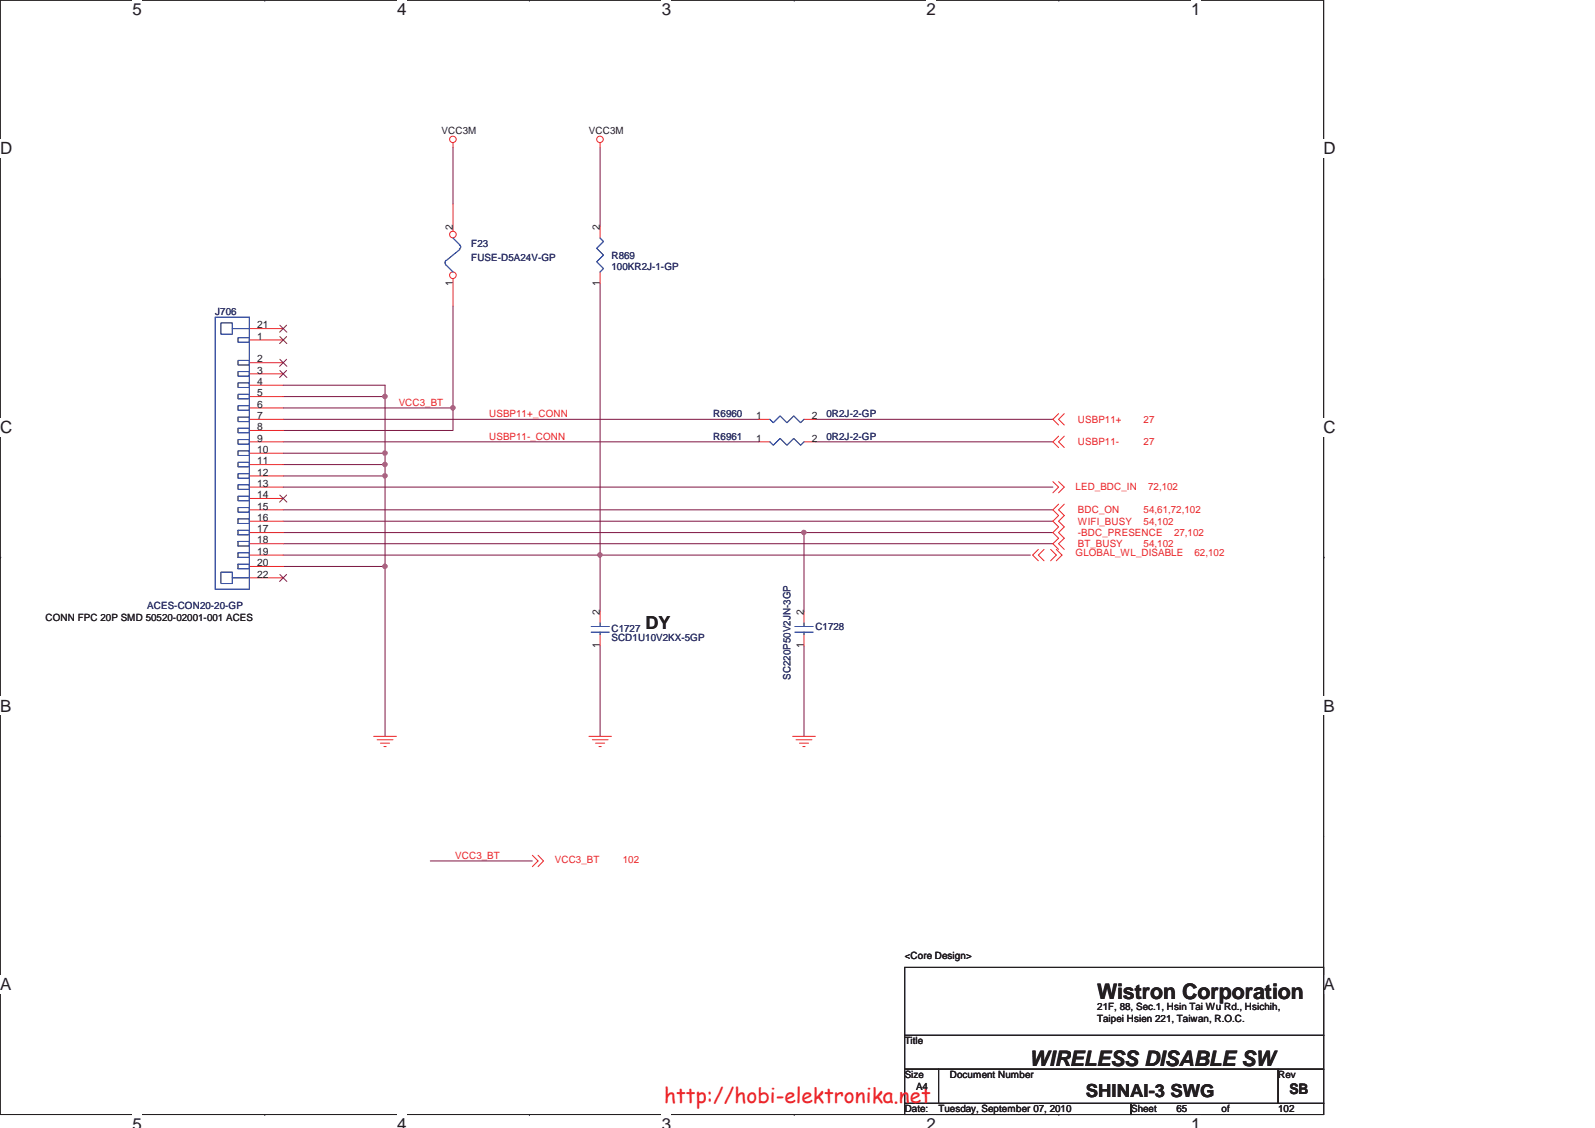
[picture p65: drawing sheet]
<svg xmlns="http://www.w3.org/2000/svg" width="297mm" height="210mm" viewBox="0 0 297 210" stroke-linecap="round" stroke-linejoin="round" font-family="sans-serif">
<defs><g id="words">
<g font-size="4" fill="#231f20">
<text x="204.3" y="185.9">Wistron Corporation</text>
<text x="191.7" y="198.5">WIRELESS DISABLE SW</text>
</g>
<text font-size="3.9" fill="#ed2024" x="123.7" y="205.2">http://hobi-elektronika.net</text>
<g font-size="3.3" fill="#231f20">
<text x="120.2" y="117">DY</text>
<text x="202.2" y="204.3">SHINAI-3 SWG</text>
</g>
<g font-size="3.1" fill="#231f20">
<text x="24.7" y="2.8">5</text>
<text x="74" y="2.8">4</text>
<text x="123.2" y="2.8">3</text>
<text x="172.5" y="2.8">2</text>
<text x="221.8" y="2.8">1</text>
<text x="0" y="28.7">D</text>
<text x="246.5" y="28.7">D</text>
<text x="0" y="80.6">C</text>
<text x="246.5" y="80.6">C</text>
<text x="0" y="132.5">B</text>
<text x="246.5" y="132.5">B</text>
<text x="0" y="184.3">A</text>
<text x="246.5" y="184.3">A</text>
<text x="24.7" y="210.3">5</text>
<text x="74" y="210.3">4</text>
<text x="123.2" y="210.3">3</text>
<text x="172.5" y="210.3">2</text>
<text x="221.8" y="210.3">1</text>
</g>
<text font-size="2.7" fill="#231f20" x="240.2" y="203.7">SB</text>
<g font-size="1.9" fill="#231f20">
<text x="82.3" y="24.9">VCC3M</text>
<text x="109.7" y="24.9">VCC3M</text>
<text x="84.3" y="42.8" transform="rotate(-90 84.3 42.8)">2</text>
<text x="111.7" y="42.8" transform="rotate(-90 111.7 42.8)">2</text>
<text x="84.3" y="53.2" transform="rotate(-90 84.3 53.2)">1</text>
<text x="111.7" y="53.2" transform="rotate(-90 111.7 53.2)">1</text>
<text x="47.9" y="63.2">1</text>
<text x="47.9" y="61.1">21</text>
<text x="47.9" y="67.5">2</text>
<text x="47.9" y="69.6">3</text>
<text x="47.9" y="71.7">4</text>
<text x="47.9" y="73.8">5</text>
<text x="47.9" y="75.9">6</text>
<text x="47.9" y="78">7</text>
<text x="47.9" y="80.1">8</text>
<text x="47.9" y="82.2">9</text>
<text x="140.8" y="82.2">1</text>
<text x="140.8" y="78">1</text>
<text x="151.2" y="82.2">2</text>
<text x="151.2" y="78">2</text>
<text x="47.9" y="84.3">10</text>
<text x="47.9" y="86.4">11</text>
<text x="47.9" y="88.6">12</text>
<text x="47.9" y="90.6">13</text>
<text x="47.9" y="92.7">14</text>
<text x="47.9" y="94.9">15</text>
<text x="47.9" y="97">16</text>
<text x="47.9" y="99.1">17</text>
<text x="47.9" y="101.2">18</text>
<text x="47.9" y="103.3">19</text>
<text x="47.9" y="105.4">20</text>
<text x="47.9" y="107.5">22</text>
<text x="8.5" y="115.6">CONN FPC 20P SMD 50520-02001-001 ACES</text>
<text x="111.7" y="114.5" transform="rotate(-90 111.7 114.5)">2</text>
<text x="149.7" y="114.5" transform="rotate(-90 149.7 114.5)">2</text>
<text x="111.7" y="120.6" transform="rotate(-90 111.7 120.6)">1</text>
<text x="149.7" y="120.6" transform="rotate(-90 149.7 120.6)">1</text>
<text x="168.5" y="178.6">&lt;Core Design&gt;</text>
<text x="204.3" y="188.1">21F, 88, Sec.1, Hsin Tai Wu Rd., Hsichih,</text>
<text x="204.3" y="190.2">Taipei Hsien 221, Taiwan, R.O.C.</text>
<text x="168.5" y="194.4">Title</text>
<text x="168.5" y="200.7">Size</text>
<text x="170.6" y="202.9">A4</text>
<text x="176.9" y="200.7">Document Number</text>
<text x="238" y="200.7">Rev</text>
<text x="168.5" y="207.1">Date:</text>
<text x="174.8" y="207.1">Tuesday, September 07, 2010</text>
<text x="210.6" y="207.1">Sheet</text>
<text x="219.1" y="207.1">65</text>
<text x="227.5" y="207.1">of</text>
<text x="238" y="207.1">102</text>
</g>
<g font-size="1.9" fill="#2d2d72">
<text x="87.8" y="46">F23</text>
<text x="87.8" y="48.6">FUSE-D5A24V-GP</text>
<text x="113.9" y="48.1">R869</text>
<text x="113.9" y="50.2">100KR2J-1-GP</text>
<text x="40.1" y="58.7">J706</text>
<text x="132.8" y="77.6">R6960</text>
<text x="153.9" y="77.6">0R2J-2-GP</text>
<text x="132.8" y="81.8">R6961</text>
<text x="153.9" y="81.8">0R2J-2-GP</text>
<text x="27.4" y="113.4">ACES-CON20-20-GP</text>
<text x="113.9" y="117.7">C1727</text>
<text x="113.9" y="119.4">SCD1U10V2KX-5GP</text>
<text x="151.8" y="117.3">C1728</text>
<text x="147.2" y="126.5" transform="rotate(-90 147.2 126.5)">SC220P50V2JN-3GP</text>
</g>
<g font-size="1.9" fill="#ec2426">
<text x="74.2" y="75.5">VCC3_BT</text>
<text x="91.1" y="77.6">USBP11+_CONN</text>
<text x="91.1" y="81.8">USBP11-_CONN</text>
<text x="200.7" y="82.9">USBP11-</text>
<text x="200.7" y="78.7">USBP11+</text>
<text x="213" y="82.9">27</text>
<text x="213" y="78.7">27</text>
<text x="200.3" y="91.1">LED_BDC_IN</text>
<text x="200.7" y="95.5">BDC_ON</text>
<text x="213" y="95.5">54,61,72,102</text>
<text x="213.8" y="91.1">72,102</text>
<text x="200.7" y="101.9">BT_BUSY</text>
<text x="200.7" y="99.8">-BDC_PRESENCE</text>
<text x="200.7" y="97.7">WIFI_BUSY</text>
<text x="213" y="101.9">54,102</text>
<text x="213" y="97.7">54,102</text>
<text x="218.6" y="99.8">27,102</text>
<text x="200.3" y="103.5">GLOBAL_WL_DISABLE</text>
<text x="222.5" y="103.5">62,102</text>
<text x="84.8" y="159.8">VCC3_BT</text>
<text x="103.3" y="160.7">VCC3_BT</text>
<text x="116" y="160.7">102</text>
</g>
</g></defs>
<path d="M0 0h246.5v207.5h-246.5z" fill="none" stroke="#231f20" stroke-width=".19"/>
<g fill="#fff">
<path d="M24.7 0h1.7v3.5h-1.7z"/>
<path d="M24.7 207.5h1.7v2.4h-1.7z"/>
</g>
<path d="M49.3 0h.1M49.3 207.5h.1" fill="none" stroke="#231f20" stroke-width=".19"/>
<g fill="#fff">
<path d="M74 0h1.7v3.5h-1.7z"/>
<path d="M74 207.5h1.7v2.4h-1.7z"/>
</g>
<path d="M98.6 0h.1M98.6 207.5h.1" fill="none" stroke="#231f20" stroke-width=".19"/>
<g fill="#fff">
<path d="M123.2 0h1.8v3.5h-1.8z"/>
<path d="M123.2 207.5h1.8v2.4h-1.8z"/>
</g>
<path d="M147.9 0h.1M147.9 207.5h.1" fill="none" stroke="#231f20" stroke-width=".19"/>
<g fill="#fff">
<path d="M172.5 0h1.8v3.5h-1.8z"/>
<path d="M172.5 207.5h1.8v2.4h-1.8z"/>
</g>
<path d="M197.2 0h.1M197.2 207.5h.1" fill="none" stroke="#231f20" stroke-width=".19"/>
<g fill="#fff">
<path d="M221.8 0h1.8v3.5h-1.8z"/>
<path d="M221.8 207.5h1.8v2.4h-1.8z"/>
<path d="M0 25.9h2.3v3.5h-2.3z"/>
<path d="M246.5 25.9h2.2v3.5h-2.2z"/>
<path d="M0 77.8h2.3v3.5h-2.3z"/>
<path d="M246.5 77.8h2.2v3.5h-2.2z"/>
</g>
<path d="M0 51.9h.1M246.5 51.9h.1" fill="none" stroke="#231f20" stroke-width=".19"/>
<g fill="#fff">
<path d="M0 129.7h2.1v3.4h-2.1z"/>
<path d="M246.5 129.7h2.1v3.4h-2.1z"/>
</g>
<path d="M0 103.8h.1M246.5 103.8h.1" fill="none" stroke="#231f20" stroke-width=".19"/>
<path d="M0 103.8h.1" fill="none" stroke="#231f20" stroke-width=".19"/>
<path d="M246.5 103.8h.1" fill="none" stroke="#231f20" stroke-width=".19"/>
<g fill="#fff">
<path d="M0 181.5h2.1v3.5h-2.1z"/>
<path d="M246.5 181.5h2.1v3.5h-2.1z"/>
</g>
<path d="M0 155.6h.1M246.5 155.6h.1" fill="none" stroke="#231f20" stroke-width=".19"/>
<path d="M111.8 103.3h80.1" fill="none" stroke="#7f1542" stroke-width=".19"/>
<circle cx="111.7" cy="103.3" r=".4" fill="#b8529f"/>
<circle cx="111.7" cy="103.3" r=".4" fill="none" stroke="#b8529f" stroke-width=".19"/>
<path d="M52.7 71.7h19v12.7M52.7 73.8h19" fill="none" stroke="#7f1542" stroke-width=".19"/>
<circle cx="71.7" cy="73.8" r=".4" fill="#b8529f"/>
<circle cx="71.7" cy="73.8" r=".4" fill="none" stroke="#b8529f" stroke-width=".19"/>
<path d="M52.7 84.4h19v2.1" fill="none" stroke="#7f1542" stroke-width=".19"/>
<circle cx="71.7" cy="84.3" r=".4" fill="#b8529f"/>
<circle cx="71.7" cy="84.3" r=".4" fill="none" stroke="#b8529f" stroke-width=".19"/>
<path d="M52.7 86.5h19v2.1" fill="none" stroke="#7f1542" stroke-width=".19"/>
<circle cx="71.7" cy="86.5" r=".4" fill="#b8529f"/>
<circle cx="71.7" cy="86.5" r=".4" fill="none" stroke="#b8529f" stroke-width=".19"/>
<path d="M52.7 88.6h19M71.7 105.4v31.7" fill="none" stroke="#7f1542" stroke-width=".19"/>
<circle cx="71.7" cy="105.4" r=".4" fill="#b8529f"/>
<circle cx="71.7" cy="105.4" r=".4" fill="none" stroke="#b8529f" stroke-width=".19"/>
<path d="M149.7 99.1h46.4M52.7 105.4h19M52.7 101.2h143.4" fill="none" stroke="#7f1542" stroke-width=".19"/>
<circle cx="149.7" cy="99.1" r=".4" fill="#b8529f"/>
<circle cx="149.7" cy="99.1" r=".4" fill="none" stroke="#b8529f" stroke-width=".19"/>
<path d="M52.7 75.9h31.7M52.7 97h143.4M52.7 94.9h143.4" fill="none" stroke="#7f1542" stroke-width=".19"/>
<circle cx="84.3" cy="75.9" r=".4" fill="#b8529f"/>
<circle cx="84.3" cy="75.9" r=".4" fill="none" stroke="#b8529f" stroke-width=".19"/>
<path d="M84.4 27.4v10.6M111.8 27.4v14.8M84.4 57v18.9M111.8 52.7v61.2M52.7 90.7h143.4M71.7 88.6v16.8M52.7 103.3h59.1M111.8 120.2v16.9" fill="none" stroke="#7f1542" stroke-width=".19"/>
<circle cx="71.7" cy="88.6" r=".4" fill="#b8529f"/>
<circle cx="71.7" cy="88.6" r=".4" fill="none" stroke="#b8529f" stroke-width=".19"/>
<path d="M52.7 78.1h88.6M84.4 75.9v4.2h-31.7M151.8 78.1h44.3M52.7 82.3h88.6M52.7 99.1h97v14.8M151.8 82.3h44.3M149.7 120.2v16.9M80.1 160.3h19" fill="none" stroke="#7f1542" stroke-width=".19"/>
<g fill="none" stroke="#ec2426" stroke-width=".19">
<path d="M84.4 26.6v.8M111.8 26.6v.8M111.8 42.2v2.1M111.8 50.6v2.1M197.1 77l-1 1.1 1 1M198.2 77l-1.1 1.1 1.1 1M141.3 82.3h2.1M149.7 82.3h2.1M196.1 89.7l1 1-1 1M197.1 93.8l-1 1.1 1 1.1-1 1 1 1.1-1 1 1 1.1-1 1 1 1.1M197.1 81.2l-1 1.1 1 1M197.1 89.7l1.1 1-1.1 1"/>
<path d="M198.2 93.8l-1.1 1.1 1.1 1.1-1.1 1 1.1 1.1-1.1 1 1.1 1.1-1.1 1 1.1 1.1M198.2 81.2l-1.1 1.1 1.1 1M193.4 102.3l-1.1 1 1.1 1.1M194.4 102.3l-1 1 1 1.1M195.7 102.3l1 1-1 1.1M196.7 102.3l1.1 1-1.1 1.1M69.6 137.1h4.2M70.2 137.7h3M70.9 138.3h1.7M71.5 139h.4M109.7 137.1h4.2M110.3 137.7h2.9"/>
<path d="M110.9 138.3h1.7M111.5 139h.5M147.6 137.1h4.2M148.2 137.7h3M148.9 138.3h1.7M149.5 139h.4M99.1 159.2l1.1 1.1-1.1 1M100.2 159.2l1 1.1-1 1"/>
<circle cx="84.4" cy="25.9" r=".61"/>
<circle cx="111.7" cy="25.9" r=".61"/>
</g>
<path d="M168.5 180.1h78v12.6h-78zM168.5 192.7h78v6.3h-78zM168.5 199h6.3v6.4h-6.3zM174.8 199h63.2v6.4h-63.2zM238 199h8.5v6.4h-8.5zM168.5 205.4h42.1v2.1h-42.1zM210.6 205.4h35.9v2.1h-35.9z" fill="none" stroke="#231f20" stroke-width=".19"/>
<path d="M111.8 44.3l.6 .7-1.3 1.2 1.3 1.3-1.3 1.2 1.3 1.3-.6 .6M143.4 82.3l.6 .6 1.3-1.3 1.3 1.3 1.2-1.3 1.3 1.3 .6-.6" fill="none" stroke="#3a53a4" stroke-width=".19"/>
<circle cx="84.3" cy="51.2" r=".62" fill="#fff"/>
<g fill="none" stroke="#ec2426" stroke-width=".19">
<path d="M84.4 51.9v5.1"/>
<circle cx="84.3" cy="51.2" r=".62"/>
</g>
<circle cx="84.3" cy="43.7" r=".62" fill="#fff"/>
<g fill="none" stroke="#ec2426" stroke-width=".19">
<path d="M84.4 38v5M46.4 78.1h6.3M46.4 63.3h6.3M46.4 67.5h6.3M46.4 69.6h6.3M46.4 71.7h6.3M46.4 73.8h6.3M46.4 75.9h6.3M46.4 61.2h6.3M141.3 78.1h2.1M149.7 78.1h2.1M46.4 80.1h6.3"/>
<path d="M46.4 82.3h6.3M46.4 84.4h6.3M46.4 86.5h6.3M46.4 88.6h6.3M46.4 90.7h6.3M46.4 92.8h6.3M46.4 94.9h6.3M46.4 97h6.3M46.4 99.1h6.3M46.4 101.2h6.3M46.4 103.3h6.3M46.4 105.4h6.3"/>
<path d="M46.4 107.6h6.3M111.8 113.9v2.1M111.8 118.1v2.1M149.7 113.9v2.1M149.7 118.1v2.1"/>
<circle cx="84.3" cy="43.7" r=".62"/>
</g>
<g fill="none" stroke="#3a53a4" stroke-width=".19">
<path d="M40.1 59.1h6.3v50.6h-6.3zM83.1 48.5a.67 .67 0 0 0 0 .9M83.1 49.4l1.3 1.2M84.4 44.3l1.2 1.3M85.6 45.6l.2 .4-.2 .3M85.6 46.4l-2.5 2.1M41.1 60.1h2.2v2.1h-2.2zM43.3 61.2h3.1M44.3 62.9h2.1v.8h-2.1zM44.3 67.1h2.1v.8h-2.1zM44.3 69.2h2.1v.8h-2.1zM44.3 71.3h2.1v.8h-2.1z"/>
<path d="M44.3 73.4h2.1v.8h-2.1zM44.3 75.5h2.1v.9h-2.1zM44.3 77.6h2.1v.9h-2.1zM44.3 79.7h2.1v.9h-2.1zM143.4 78.1l.6 .6 1.3-1.3 1.3 1.3 1.2-1.3 1.3 1.3 .6-.6M44.3 81.8h2.1v.9h-2.1zM44.3 83.9h2.1v.9h-2.1zM44.3 86.1h2.1v.8h-2.1zM44.3 88.2h2.1v.8h-2.1zM44.3 90.3h2.1v.8h-2.1zM44.3 92.4h2.1v.8h-2.1zM44.3 94.5h2.1v.8h-2.1z"/>
<path d="M44.3 96.6h2.1v.8h-2.1zM44.3 98.7h2.1v.9h-2.1zM41.1 106.5h2.2v2.1h-2.2zM43.3 107.6h3.1M44.3 100.8h2.1v.8h-2.1zM44.3 102.9h2.1v.9h-2.1zM44.3 105h2.1v.9h-2.1zM110.1 117.7h3.3M110.1 116.6h3.3M111.8 116v.6M111.8 117.7v.4M148 117.7h3.4"/>
<path d="M148 116.6h3.4M149.7 116v.6M149.7 117.7v.4"/>
</g>
<path d="M52.1 62.6l1.3 1.4M52.1 66.9l1.3 1.3M52.1 69l1.3 1.3M52.1 60.5l1.3 1.3M53.4 62.6l-1.3 1.4M53.4 66.9l-1.3 1.3M53.4 69l-1.3 1.3M53.4 60.5l-1.3 1.3M52.1 92.2l1.3 1.3M53.4 92.2l-1.3 1.3M52.1 106.9l1.3 1.3M53.4 106.9l-1.3 1.3" fill="none" stroke="#7f431c" stroke-width=".19"/>
<circle cx="111.7" cy="103.3" r=".4" fill="#b8529f"/>
<circle cx="111.7" cy="103.3" r=".4" fill="none" stroke="#b8529f" stroke-width=".19"/>
<circle cx="71.7" cy="73.8" r=".4" fill="#b8529f"/>
<circle cx="71.7" cy="73.8" r=".4" fill="none" stroke="#b8529f" stroke-width=".19"/>
<circle cx="71.7" cy="84.3" r=".4" fill="#b8529f"/>
<circle cx="71.7" cy="84.3" r=".4" fill="none" stroke="#b8529f" stroke-width=".19"/>
<circle cx="71.7" cy="86.5" r=".4" fill="#b8529f"/>
<circle cx="71.7" cy="86.5" r=".4" fill="none" stroke="#b8529f" stroke-width=".19"/>
<circle cx="71.7" cy="105.4" r=".4" fill="#b8529f"/>
<circle cx="71.7" cy="105.4" r=".4" fill="none" stroke="#b8529f" stroke-width=".19"/>
<circle cx="149.7" cy="99.1" r=".4" fill="#b8529f"/>
<circle cx="149.7" cy="99.1" r=".4" fill="none" stroke="#b8529f" stroke-width=".19"/>
<circle cx="84.3" cy="75.9" r=".4" fill="#b8529f"/>
<circle cx="84.3" cy="75.9" r=".4" fill="none" stroke="#b8529f" stroke-width=".19"/>
<circle cx="71.7" cy="88.6" r=".4" fill="#b8529f"/>
<circle cx="71.7" cy="88.6" r=".4" fill="none" stroke="#b8529f" stroke-width=".19"/>
<use href="#words"/>
</svg>
